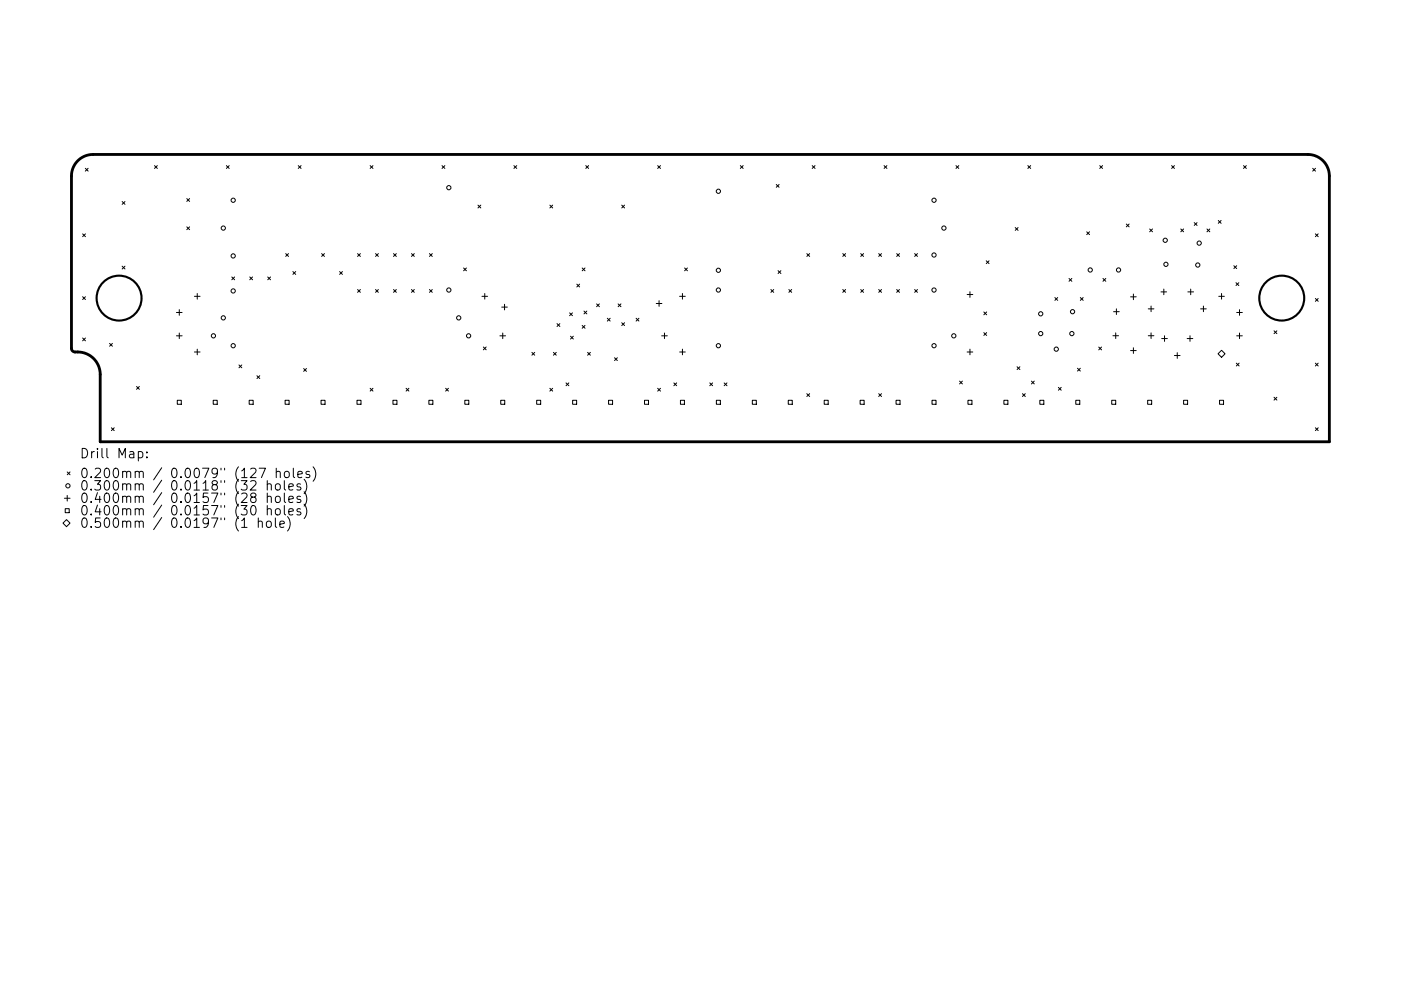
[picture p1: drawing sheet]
<svg xmlns="http://www.w3.org/2000/svg" width="297mm" height="210mm" viewBox="0 0 297 210" stroke-linecap="round" stroke-linejoin="round" font-family="sans-serif">
<defs><g id="words">
<g font-size="2.8">
<text x="16.9" y="97.2">Drill Map:</text>
<text x="16.9" y="101.4">0.200mm / 0.0079&quot; (127 holes)</text>
<text x="16.9" y="104.1">0.300mm / 0.0118&quot; (32 holes)</text>
<text x="16.9" y="106.7">0.400mm / 0.0157&quot; (28 holes)</text>
<text x="16.9" y="109.4">0.400mm / 0.0157&quot; (30 holes)</text>
<text x="16.9" y="112">0.500mm / 0.0197&quot; (1 hole)</text>
</g>
</g></defs>
<g fill="none" stroke="#000" stroke-width=".45">
<circle cx="25.2" cy="63.3" r="4.8"/>
<circle cx="271.8" cy="63.3" r="4.8"/>
</g>
<path d="M16.5 34.1a4.6 4.6 0 0 1 3.2-1.3h257.6a4.6 4.6 0 0 1 4.6 4.5v56.4h-260.7v-14.3a5 5 0 0 0-5.6-4.8l-.3-.2-.1-.5v-36.6a4.6 4.6 0 0 1 1.3-3.2z" fill="none" stroke="#000" stroke-width=".6"/>
<g fill="none" stroke="#000" stroke-width=".21">
<path d="M18.1 35.7l.6 .6M18.7 35.7l-.6 .6M32.8 35.1l.6 .6M33.4 35.1l-.6 .6M48 35.1l.6 .6M48.6 35.1l-.6 .6M63.2 35.1l.6 .6M63.8 35.1l-.6 .6M78.5 35.1l.6 .6M79.1 35.1l-.6 .6M93.7 35.1l.6 .6M94.3 35.1l-.6 .6"/>
<path d="M109 35.1l.6 .6M109.6 35.1l-.6 .6M124.2 35.1l.6 .6M124.8 35.1l-.6 .6M139.4 35.1l.6 .6M140 35.1l-.6 .6M157 35.1l.6 .6M157.6 35.1l-.6 .6M164.6 39.1l.6 .6M165.2 39.1l-.6 .6M172.2 35.1l.6 .6M172.8 35.1l-.6 .6"/>
<path d="M187.4 35.1l.6 .6M188 35.1l-.6 .6M202.7 35.1l.6 .6M203.3 35.1l-.6 .6M217.9 35.1l.6 .6M218.5 35.1l-.6 .6M233.2 35.1l.6 .6M233.8 35.1l-.6 .6M248.4 35.1l.6 .6M249 35.1l-.6 .6M263.6 35.1l.6 .6M264.2 35.1l-.6 .6"/>
<path d="M278.3 35.7l.6 .6M278.9 35.7l-.6 .6M17.5 49.6l.6 .6M18.1 49.6l-.6 .6M25.9 42.8l.6 .6M25.9 56.5l.6 .6M26.5 42.8l-.6 .6M26.5 56.5l-.6 .6M39.6 42.1l.6 .6M39.6 48.1l.6 .6M40.2 42.1l-.6 .6M40.2 48.1l-.6 .6"/>
<path d="M49.1 58.8l.6 .6M49.7 58.8l-.6 .6M53 58.8l.6 .6M53.6 58.8l-.6 .6M56.8 58.8l.6 .6M57.4 58.8l-.6 .6M60.6 53.8l.6 .6M61.2 53.8l-.6 .6M62.1 57.6l.6 .6M62.7 57.6l-.6 .6M68.2 53.8l.6 .6M68.8 53.8l-.6 .6"/>
<path d="M72 57.6l.6 .6M72.6 57.6l-.6 .6M75.8 53.8l.6 .6M76.4 53.8l-.6 .6M79.6 53.8l.6 .6M80.2 53.8l-.6 .6M83.4 53.8l.6 .6M84 53.8l-.6 .6M87.2 53.8l.6 .6M87.8 53.8l-.6 .6M91.1 53.8l.6 .6M91.7 53.8l-.6 .6"/>
<path d="M98.3 56.9l.6 .6M98.9 56.9l-.6 .6M101.3 43.5l.6 .6M101.9 43.5l-.6 .6M116.6 43.5l.6 .6M117.2 43.5l-.6 .6M123.4 56.9l.6 .6M124 56.9l-.6 .6M131.8 43.5l.6 .6M132.4 43.5l-.6 .6M145.2 56.9l.6 .6M145.8 56.9l-.6 .6"/>
<path d="M165 57.4l.6 .6M165.6 57.4l-.6 .6M171.1 53.8l.6 .6M171.7 53.8l-.6 .6M178.7 53.8l.6 .6M179.3 53.8l-.6 .6M182.5 53.8l.6 .6M183.1 53.8l-.6 .6M186.3 53.8l.6 .6M186.9 53.8l-.6 .6M190.1 53.8l.6 .6M190.7 53.8l-.6 .6"/>
<path d="M193.9 53.8l.6 .6M194.5 53.8l-.6 .6M209.1 55.3l.6 .6M209.7 55.3l-.6 .6M215.3 48.3l.6 .6M215.9 48.3l-.6 .6M226.7 59.1l.6 .6M227.3 59.1l-.6 .6M230.4 49.2l.6 .6M231 49.2l-.6 .6M233.9 59.1l.6 .6M234.5 59.1l-.6 .6"/>
<path d="M238.8 47.5l.6 .6M239.4 47.5l-.6 .6M243.8 48.6l.6 .6M244.4 48.6l-.6 .6M250.4 48.6l.6 .6M251 48.6l-.6 .6M253.2 47.2l.6 .6M253.8 47.2l-.6 .6M255.9 48.6l.6 .6M256.5 48.6l-.6 .6M258.3 46.8l.6 .6M258.9 46.8l-.6 .6"/>
<path d="M261.6 56.4l.6 .6M262.1 60l.6 .6M262.2 56.4l-.6 .6M262.7 60l-.6 .6M278.9 49.6l.6 .6M279.5 49.6l-.6 .6M17.5 63l.6 .6M17.5 71.7l.6 .6M18.1 63l-.6 .6M18.1 71.7l-.6 .6M23.2 72.9l.6 .6M23.8 72.9l-.6 .6"/>
<path d="M37.4 66.3h1.2M37.4 71.3h1.2M38 65.7v1.2M38 70.7v1.2M41.2 62.9h1.2M41.2 74.7h1.2M41.8 62.3v1.2M41.8 74.1v1.2M50.7 77.4l.6 .6M51.3 77.4l-.6 .6M54.5 79.7l.6 .6M55.1 79.7l-.6 .6"/>
<path d="M64.4 78.2l.6 .6M65 78.2l-.6 .6M75.8 61.4l.6 .6M76.4 61.4l-.6 .6M79.6 61.4l.6 .6M80.2 61.4l-.6 .6M83.4 61.4l.6 .6M84 61.4l-.6 .6M87.2 61.4l.6 .6M87.8 61.4l-.6 .6M91.1 61.4l.6 .6M91.7 61.4l-.6 .6"/>
<path d="M102.2 62.9h1.2M102.5 73.6l.6 .6M102.8 62.3v1.2M103.1 73.6l-.6 .6M106 71.3h1.2M106.4 65.2h1.2M106.6 70.7v1.2M107 64.6v1.2M112.8 74.8l.6 .6M113.4 74.8l-.6 .6M117.3 74.8l.6 .6M117.9 74.8l-.6 .6"/>
<path d="M118.1 68.7l.6 .6M118.7 68.7l-.6 .6M120.8 66.4l.6 .6M121 71.3l.6 .6M121.4 66.4l-.6 .6M121.6 71.3l-.6 .6M122.3 60.3l.6 .6M122.9 60.3l-.6 .6M123.4 69l.6 .6M123.8 66l.6 .6M124 69l-.6 .6M124.4 66l-.6 .6"/>
<path d="M124.6 74.8l.6 .6M125.2 74.8l-.6 .6M126.5 64.5l.6 .6M127.1 64.5l-.6 .6M128.8 67.5l.6 .6M129.4 67.5l-.6 .6M130.3 75.9l.6 .6M130.9 75.9l-.6 .6M131.1 64.5l.6 .6M131.7 64.5l-.6 .6M131.8 68.5l.6 .6M132.4 68.5l-.6 .6"/>
<path d="M134.9 67.5l.6 .6M135.5 67.5l-.6 .6M139.1 64.4h1.2M139.7 63.8v1.2M140.3 71.3h1.2M140.9 70.7v1.2M144.1 62.9h1.2M144.1 74.7h1.2M144.7 62.3v1.2M144.7 74.1v1.2M163.4 61.4l.6 .6M164 61.4l-.6 .6"/>
<path d="M167.3 61.4l.6 .6M167.9 61.4l-.6 .6M178.7 61.4l.6 .6M179.3 61.4l-.6 .6M182.5 61.4l.6 .6M183.1 61.4l-.6 .6M186.3 61.4l.6 .6M186.9 61.4l-.6 .6M190.1 61.4l.6 .6M190.7 61.4l-.6 .6M193.9 61.4l.6 .6M194.5 61.4l-.6 .6"/>
<path d="M205.1 74.7h1.2M205.1 62.5h1.2M205.7 61.9v1.2M205.7 74.1v1.2M208.6 66.2l.6 .6M208.6 70.6l.6 .6M209.2 66.2l-.6 .6M209.2 70.6l-.6 .6M215.6 77.8l.6 .6M216.2 77.8l-.6 .6M223.7 63.1l.6 .6M224.3 63.1l-.6 .6"/>
<path d="M228.5 78.1l.6 .6M229.1 78.1l-.6 .6M229.1 63.1l.6 .6M229.7 63.1l-.6 .6M233 73.6l.6 .6M233.6 73.6l-.6 .6M236 71.2h1.2M236.1 66.1h1.2M236.6 70.6v1.2M236.7 65.5v1.2M239.7 63h1.2M239.7 74.4h1.2"/>
<path d="M240.3 62.4v1.2M240.3 73.8v1.2M243.5 71.2h1.2M243.5 65.5h1.2M244.1 64.9v1.2M244.1 70.6v1.2M246.2 61.9h1.2M246.3 71.8h1.2M246.8 61.3v1.2M246.9 71.2v1.2M249 75.4h1.2M249.6 74.8v1.2"/>
<path d="M251.7 71.8h1.2M251.9 61.9h1.2M252.3 71.2v1.2M252.5 61.3v1.2M254.6 65.5h1.2M255.2 64.9v1.2M258.4 62.9h1.2M259 74.3l.7 .8-.7 .7-.8-.7zM259 62.3v1.2M262.1 77l.6 .6M262.2 66.3h1.2M262.2 71.3h1.2"/>
<path d="M262.7 77l-.6 .6M262.8 65.7v1.2M262.8 70.7v1.2M270.1 70.2l.6 .6M270.7 70.2l-.6 .6M278.9 77l.6 .6M278.9 63.3l.6 .6M279.5 63.3l-.6 .6M279.5 77l-.6 .6M23.6 90.8l.6 .6M24.2 90.8l-.6 .6M28.9 82l.6 .6"/>
<path d="M29.3 95.9l.6-.1 .4 .4v.6l-.2 .2h-.8M29.5 82l-.6 .6M31.1 96.9v.2M31.1 95.9v.2M37.6 84.9h.8v.9h-.8zM45.2 84.9h.9v.9h-.9zM52.8 84.9h.9v.9h-.9zM55 99.3h1.3l-.9 2M58.6 99.3v2M60.4 84.9h.9v.9h-.9zM62.2 99.3v1.7l.3 .3M66.4 99a2.29 2.29 0 0 1 0 3.1"/>
<path d="M68.1 84.9h.8v.9h-.8zM75.7 84.9h.8v.9h-.8zM78.5 82.4l.6 .6M79.1 82.4l-.6 .6M83.3 84.9h.9v.9h-.9zM86.1 82.4l.6 .6M86.7 82.4l-.6 .6M90.9 84.9h.9v.9h-.9zM94.5 82.4l.6 .6M95.1 82.4l-.6 .6M98.5 84.9h.9v.9h-.9zM106.2 84.9h.8v.9h-.8z"/>
<path d="M113.8 84.9h.8v.9h-.8zM116.6 82.4l.6 .6M117.2 82.4l-.6 .6M120 81.2l.6 .6M120.6 81.2l-.6 .6M121.4 84.9h.9v.9h-.9zM129 84.9h.9v.9h-.9zM136.6 84.9h.9v.9h-.9zM139.4 82.4l.6 .6M140 82.4l-.6 .6M142.9 81.2l.6 .6M143.5 81.2l-.6 .6"/>
<path d="M144.3 84.9h.8v.9h-.8zM150.5 81.2l.6 .6M151.1 81.2l-.6 .6M151.9 84.9h.8v.9h-.8zM153.5 81.2l.6 .6M154.1 81.2l-.6 .6M159.5 84.9h.9v.9h-.9zM167.1 84.9h.9v.9h-.9zM171.1 83.5l.6 .6M171.7 83.5l-.6 .6M174.7 84.9h.9v.9h-.9zM182.4 84.9h.8v.9h-.8z"/>
<path d="M186.3 83.5l.6 .6M186.9 83.5l-.6 .6M190 84.9h.8v.9h-.8zM197.6 84.9h.9v.9h-.9zM203.4 80.9l.6 .6M204 80.9l-.6 .6M205.2 84.9h.9v.9h-.9zM212.8 84.9h.9v.9h-.9zM216.8 83.5l.6 .6M217.4 83.5l-.6 .6M218.7 80.9l.6 .6M219.3 80.9l-.6 .6"/>
<path d="M220.5 84.9h.8v.9h-.8zM224.4 82.2l.6 .6M225 82.2l-.6 .6M228.1 84.9h.8v.9h-.8zM235.7 84.9h.9v.9h-.9zM243.3 84.9h.9v.9h-.9zM250.9 84.9h.9v.9h-.9zM258.6 84.9h.8v.9h-.8zM270.1 84.3l.6 .6M270.7 84.3l-.6 .6M278.9 90.8l.6 .6M279.5 90.8l-.6 .6"/>
<path d="M13.7 105.7h1.2M13.8 107.9h.9v.9h-.9zM14.1 110.2l.8 .8-.8 .7-.7-.7zM14.3 100.1l.6 .6M14.3 105.1v1.2M14.9 100.1l-.6 .6M51.2 110.5l.6-.6v2M51.2 111.9h1.2M53.1 102.2l.3-.2h.5l.3 .2 .1 .3-.1 .3-1.2 1.2h1.3M53.4 107.4l.4-.1a1.25 1.25 0 0 1 0 2h-.2a1.33 1.33 0 0 1-.2-1.9zM53.5 105.5l-.4-.4 .1-.3 .3-.2 .6 .1 .2 .3-.1 .3-.9 .3-.2 .3 .1 .5 .3 .2h.4l.4-.4-.1-.5-.3-.2M54.8 110.8a.5 .5 0 0 1 .8 0v1.1"/>
<path d="M54.8 109.9v2M56.7 102.8a.5 .5 0 0 1 .8 .1v1.1M56.7 105.5a.5 .5 0 0 1 .8 .1v1M56.7 108.1a.5 .5 0 0 1 .8 .1v1.1M56.7 110.7a.54 .54 0 0 1 .8 .2v.6a.54 .54 0 0 1-.5 .4 .54 .54 0 0 1-.5-.4v-.6zM56.7 102v2M56.7 104.6v2M56.7 107.3v2M58.4 109.9v1.7l.3 .3M58.5 102.8a.54 .54 0 0 1 .5-.2 .54 .54 0 0 1 .4 .4v.6a.54 .54 0 0 1-.5 .4 .54 .54 0 0 1-.5-.4zM58.6 100.2a.5 .5 0 0 1 .8 .1v1M58.6 105.4a.54 .54 0 0 1 .8 .3l-.1 .7-.5 .2-.4-.4v-.5z"/>
<path d="M58.6 108a.54 .54 0 0 1 .8 .3v.6a.54 .54 0 0 1-.5 .4 .54 .54 0 0 1-.5-.4v-.6zM59.3 111.2l1-.2-.1-.3-.6-.1-.3 .2 .1 1h.8M60.3 102v1.7l.3 .3M60.3 104.6v1.7l.3 .3M60.3 107.3v1.7l.3 .3M60.4 100.2a.54 .54 0 0 1 .5-.2 .54 .54 0 0 1 .4 .4v.6a.54 .54 0 0 1-.5 .4 .54 .54 0 0 1-.5-.4zM61 109.6a2.29 2.29 0 0 1 0 3.1M61.2 103.3l1-.2-.1-.4-.6-.1-.3 .3 .1 1h.8M61.2 105.9l1-.1-.1-.4-.6-.1-.3 .3 .1 .9h.8M61.2 108.6l1-.2-.1-.4-.6-.1-.3 .3 .1 1h.8M63.1 100.7l1-.2-.1-.4-.6-.1-.3 .3 .1 .9h.8M63.7 102.7l-.5-.1-.2 .3v.3l.7 .2v.5h-.7"/>
<path d="M63.7 105.4l-.5-.1-.2 .3v.3l.7 .1v.5h-.7M63.7 108l-.5-.1-.2 .3v.3l.7 .2v.5h-.7M64.5 101.7a2.29 2.29 0 0 1 0 3M64.5 104.3a2.29 2.29 0 0 1 0 3.1M64.5 107a2.29 2.29 0 0 1 0 3M65.6 100.1l-.5-.1-.2 .3 .1 .3 .6 .2v.4h-.7"/>
<circle cx="95.2" cy="39.8" r=".45"/>
<circle cx="47.3" cy="48.4" r=".45"/>
<circle cx="49.4" cy="54.3" r=".45"/>
<circle cx="49.4" cy="42.5" r=".45"/>
<circle cx="152.3" cy="57.3" r=".45"/>
<circle cx="152.3" cy="40.6" r=".45"/>
<circle cx="198" cy="54.1" r=".45"/>
<circle cx="198" cy="42.5" r=".45"/>
<circle cx="200.1" cy="48.4" r=".45"/>
<circle cx="231.2" cy="57.3" r=".45"/>
<circle cx="237.2" cy="57.3" r=".45"/>
<circle cx="247.1" cy="51" r=".45"/>
<circle cx="247.2" cy="56.1" r=".45"/>
<circle cx="254" cy="56.2" r=".45"/>
<circle cx="254.3" cy="51.6" r=".45"/>
<circle cx="45.3" cy="71.3" r=".45"/>
<circle cx="47.3" cy="67.4" r=".45"/>
<circle cx="49.4" cy="61.7" r=".45"/>
<circle cx="49.4" cy="73.3" r=".45"/>
<circle cx="95.2" cy="61.5" r=".45"/>
<circle cx="97.3" cy="67.4" r=".45"/>
<circle cx="99.4" cy="71.3" r=".45"/>
<circle cx="152.3" cy="61.5" r=".45"/>
<circle cx="152.3" cy="73.3" r=".45"/>
<circle cx="198" cy="73.3" r=".45"/>
<circle cx="198" cy="61.5" r=".45"/>
<circle cx="202.2" cy="71.3" r=".45"/>
<circle cx="220.7" cy="70.8" r=".45"/>
<circle cx="220.7" cy="66.6" r=".45"/>
<circle cx="224" cy="74.1" r=".45"/>
<circle cx="227.3" cy="70.8" r=".45"/>
<circle cx="227.4" cy="66.1" r=".45"/>
<circle cx="14.4" cy="103.1" r=".45"/>
</g>
<use href="#words"/>
</svg>
